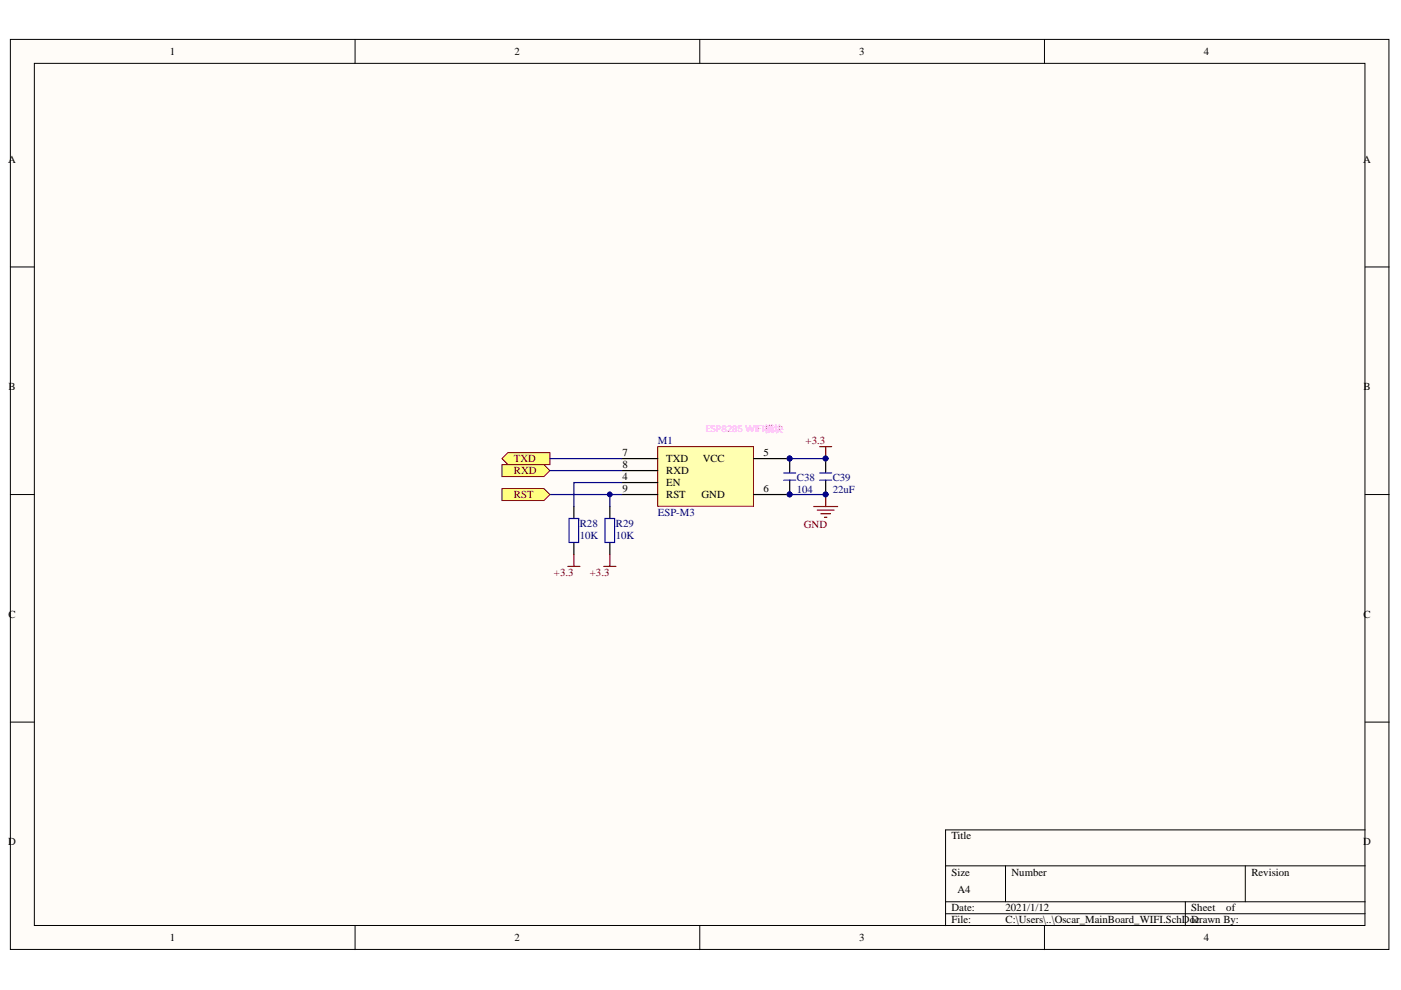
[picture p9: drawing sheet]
<svg xmlns="http://www.w3.org/2000/svg" width="297mm" height="210mm" viewBox="0 0 297 210" stroke-linecap="round" stroke-linejoin="round" font-family="sans-serif">
<defs><g id="words">
<g font-size="2.3">
<text x="36" y="11.7">1</text>
<text x="109.1" y="11.7">2</text>
<text x="182.2" y="11.7">3</text>
<text x="255.2" y="11.7">4</text>
<text x="1.7" y="34.5">A</text>
<text x="289" y="34.5">A</text>
<text x="1.8" y="82.8">B</text>
<text x="289.1" y="82.8">B</text>
<text x="132" y="101.8">4</text>
<text x="132" y="96.7">7</text>
<text x="132" y="99.3">8</text>
<text x="141.2" y="98">TXD</text>
<text x="141.2" y="100.5">RXD</text>
<text x="149" y="98">VCC</text>
<text x="161.8" y="96.7">5</text>
<text x="132" y="104.4">9</text>
<text x="141.2" y="103.1">EN</text>
<text x="141.2" y="105.6">RST</text>
<text x="148.7" y="105.6">GND</text>
<text x="161.8" y="104.4">6</text>
<text x="1.8" y="131">C</text>
<text x="289.1" y="131">C</text>
<text x="1.7" y="179.3">D</text>
<text x="201.7" y="178">Title</text>
<text x="289" y="179.3">D</text>
<text x="201.7" y="185.6">Size</text>
<text x="214.5" y="185.6">Number</text>
<text x="265.3" y="185.6">Revision</text>
<text x="203" y="189.4">A4</text>
<text x="201.7" y="193.2">Date:</text>
<text x="201.7" y="195.8">File:</text>
<text x="213.2" y="193.2">2021/1/12</text>
<text x="213.2" y="195.8">C:\Users\..\Oscar_MainBoard_WIFI.SchDoc</text>
<text x="252.6" y="193.2">Sheet</text>
<text x="252.6" y="195.8">Drawn By:</text>
<text x="260" y="193.2">of</text>
<text x="36" y="199.6">1</text>
<text x="109.1" y="199.6">2</text>
<text x="182.2" y="199.6">3</text>
<text x="255.2" y="199.6">4</text>
</g>
<g font-size="2.3" fill="#000080">
<text x="139.5" y="94.2">M1</text>
<text x="168.9" y="102.1">C38</text>
<text x="168.9" y="104.6">104</text>
<text x="176.6" y="102.1">C39</text>
<text x="176.6" y="104.6">22uF</text>
<text x="122.9" y="111.7">R28</text>
<text x="130.6" y="111.7">R29</text>
<text x="139.5" y="109.4">ESP-M3</text>
<text x="122.9" y="114.3">10K</text>
<text x="130.6" y="114.3">10K</text>
</g>
<g font-size="2.3" fill="#800000">
<text x="170.8" y="94.2">+3.3</text>
<text x="109" y="98">TXD</text>
<text x="109" y="100.5">RXD</text>
<text x="109" y="105.6">RST</text>
<text x="170.4" y="112">GND</text>
<text x="117.4" y="122.1">+3.3</text>
<text x="125" y="122.1">+3.3</text>
</g>
<text font-size="1.9" fill="#f0f" x="149.6" y="91.7">ESP8285 WIFI模块</text>
</g></defs>
<g fill="#fffcf8" stroke="#000" stroke-width=".21">
<path d="M2.2 8.4h292.3v192.9h-292.3z"/>
<path d="M7.3 13.4h282.1v182.8h-282.1z"/>
</g>
<g fill="none" stroke="#000" stroke-width=".21">
<path d="M75.3 8.4v5M148.4 8.4v5M221.4 8.4v5M2.2 56.6h5.1M289.4 56.6h5.1M2.2 104.9h5.1M289.4 104.9h5.1M2.2 153.1h5.1M289.4 153.1h5.1M289.4 176h-88.9v20.3M75.3 196.3v5.1M148.4 196.3v5.1"/>
<path d="M200.5 183.6h88.9M200.5 191.2h88.9M200.5 193.7h88.9M213.2 183.6v7.6M221.4 196.3v5.1M251.3 191.2v5.1M264 183.6v7.6"/>
</g>
<path d="M167.4 97.2v3.1M175.1 97.2v3.1M121.7 107.4v2.5M121.7 115v2.6M129.3 107.4v2.5M129.3 115v2.6M167.4 101.8v3.1M175.1 101.8v3.1" fill="none" stroke="#000" stroke-width=".25"/>
<path d="M120.7 109.9h2v5.1h-2zM128.3 109.9h2v5.1h-2zM166.2 101.8h2.5M166.2 100.3h2.5M173.8 101.8h2.5M173.8 100.3h2.5" fill="none" stroke="#00f" stroke-width=".25"/>
<path d="M173.8 94.7h2.5M175.1 94.7v2.5M121.7 117.6v2.5M129.3 117.6v2.5M172.5 107.4h5.1M173.3 108.2h3.5M174 108.9h2.1M174.8 109.7h.5M175.1 104.9v2.5M120.4 120.1h2.5M128 120.1h2.6" fill="none" stroke="#800000" stroke-width=".25"/>
<g fill="#000080" stroke="#000080" stroke-width=".21">
<circle cx="167.4" cy="97.2" r=".48"/>
<circle cx="167.4" cy="104.8" r=".48"/>
<circle cx="175" cy="104.8" r=".48"/>
<circle cx="175" cy="97.2" r=".48"/>
</g>
<g fill="#ffff80" stroke="#800000" stroke-width=".21">
<path d="M106.4 97.2l1.3-1.2h8.9v2.5h-8.9z" fill-rule="evenodd"/>
<path d="M106.4 98.5h8.9l1.3 1.3-1.3 1.2h-8.9z" fill-rule="evenodd"/>
</g>
<path d="M139.4 94.7h20.4v12.6h-20.4z" fill="#ffffb0" stroke="#800000" stroke-width=".21"/>
<path d="M131.8 97.2h7.7M131.8 99.8h7.7M159.8 97.2h7.6M131.8 102.3h7.7M131.8 104.9h7.7M159.8 104.9h7.6" fill="none" stroke="#000" stroke-width=".25"/>
<g fill="#000080" stroke="#000080" stroke-width=".21">
<circle cx="167.4" cy="97.2" r=".48"/>
<circle cx="167.4" cy="104.8" r=".48"/>
<circle cx="129.3" cy="104.8" r=".48"/>
<circle cx="175" cy="97.2" r=".48"/>
<circle cx="175" cy="104.8" r=".48"/>
</g>
<path d="M116.6 97.2h15.2M116.6 99.8h15.2M167.4 97.2h7.7M116.6 104.9h12.7M131.8 102.3h-10.1v5.1M131.8 104.9h-2.5v2.5M167.4 104.9h7.7" fill="none" stroke="#000080" stroke-width=".25"/>
<path d="M106.4 103.6h8.9l1.3 1.3-1.3 1.2h-8.9z" fill-rule="evenodd" fill="#ffff80" stroke="#800000" stroke-width=".21"/>
<use href="#words"/>
</svg>
